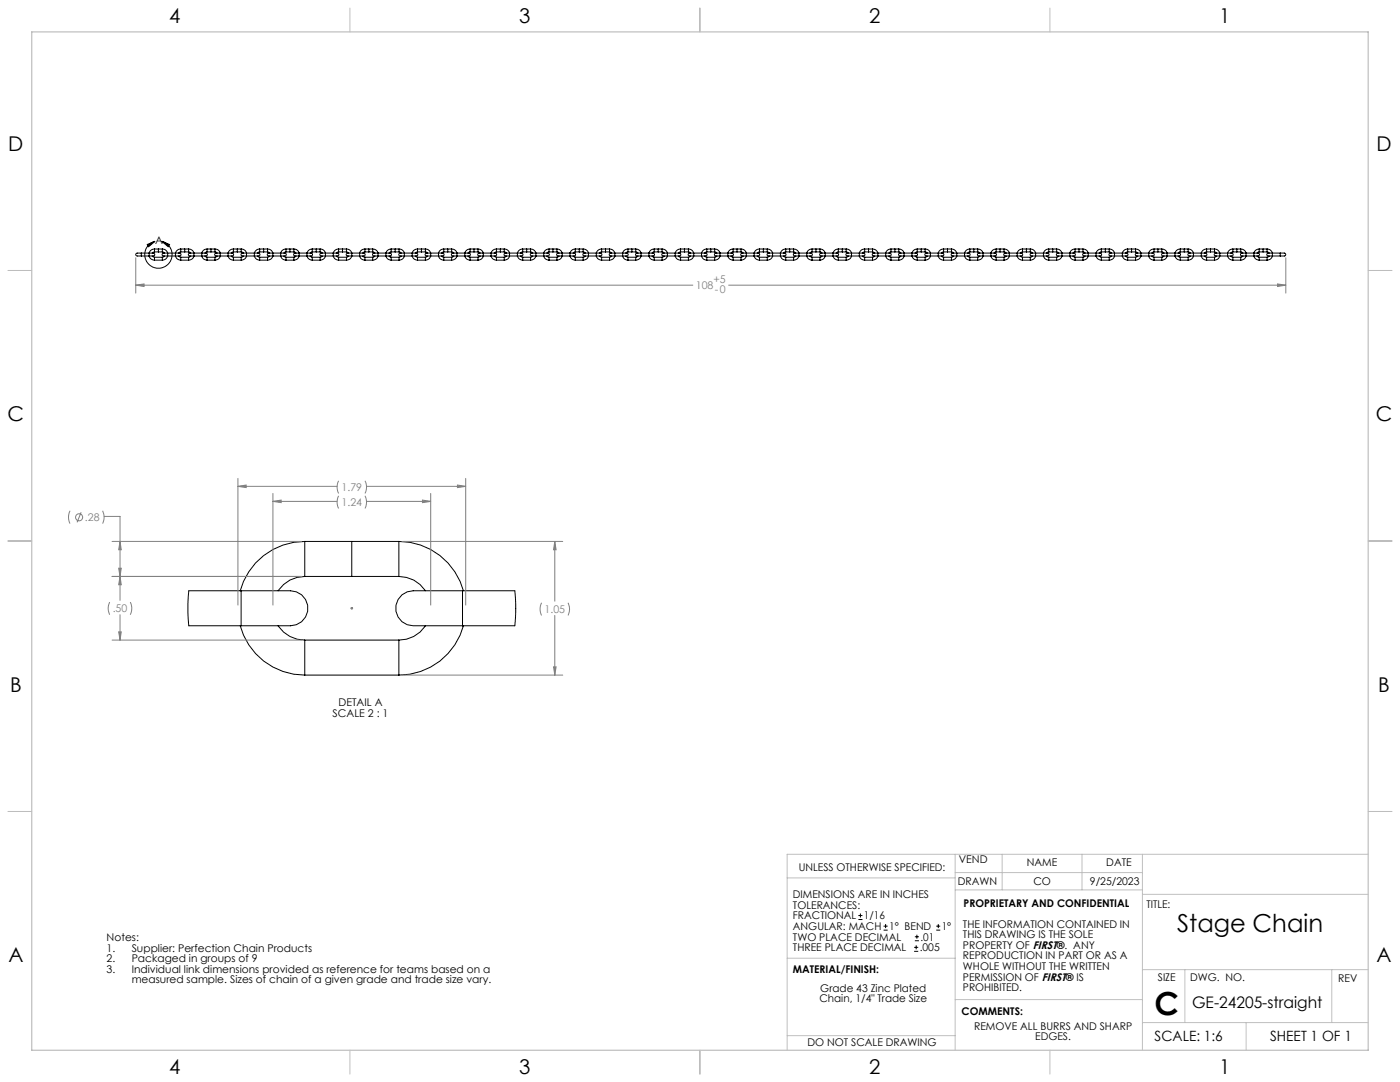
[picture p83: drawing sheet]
<svg xmlns="http://www.w3.org/2000/svg" width="559mm" height="432mm" viewBox="0 0 559 432" stroke-linecap="round" stroke-linejoin="round" font-family="sans-serif">
<defs><g id="words">
<text font-size="12.7" x="460.9" y="405.2">C</text>
<text font-size="9.9" x="469.9" y="372">Stage Chain</text>
<g font-size="8.1">
<text x="67.6" y="9.3">4</text>
<text x="207.3" y="9.3">3</text>
<text x="347" y="9.3">2</text>
<text x="486.7" y="9.3">1</text>
<text x="3.3" y="60.1">D</text>
<text x="549.4" y="60.1">D</text>
<text x="3" y="168">C</text>
<text x="549.1" y="168">C</text>
<text x="4" y="276">B</text>
<text x="550.1" y="276">B</text>
<text x="3.3" y="383.9">A</text>
<text x="549.4" y="383.9">A</text>
<text x="67.6" y="428.4">4</text>
<text x="207.3" y="428.4">3</text>
<text x="347" y="428.4">2</text>
<text x="486.7" y="428.4">1</text>
</g>
<text font-size="6.3" x="475.8" y="402.4">GE-24205-straight</text>
<g font-size="5.6">
<text x="460.9" y="415.2">SCALE: 1:6</text>
<text x="507" y="415.2">SHEET 1 OF 1</text>
</g>
<g font-size="4.2">
<text x="61.9" y="97.4">A</text>
<text x="135.1" y="281.9">DETAIL A</text>
<text x="132.8" y="286.1">SCALE 2 : 1</text>
<text x="318.8" y="347.7">UNLESS OTHERWISE SPECIFIED:</text>
<text x="382.7" y="344.5">VEND</text>
<text x="409.9" y="345.7">NAME</text>
<text x="441.6" y="345.7">DATE</text>
<text x="382.3" y="353.3">DRAWN</text>
<text x="412.5" y="353.3">CO</text>
<text x="435" y="353.3">9/25/2023</text>
<text x="316.5" y="358.5">DIMENSIONS ARE IN INCHES</text>
<text x="316.5" y="362.7">TOLERANCES:</text>
<text x="384.6" y="361.9">PROPRIETARY AND CONFIDENTIAL</text>
<text x="457.6" y="362.3">TITLE:</text>
<text x="316.5" y="371.2">ANGULAR: MACH</text>
<text x="316.5" y="366.9">FRACTIONAL</text>
<text x="344.8" y="366.9">1/16</text>
<text x="354.9" y="371.2">1° BEND</text>
<text x="375.9" y="371.2">1°</text>
<text x="384.4" y="370.2">THE INFORMATION CONTAINED IN</text>
<text x="42.6" y="375.7">Notes:</text>
<text x="316.5" y="375.4">TWO PLACE DECIMAL</text>
<text x="367.4" y="375.4">.01</text>
<text x="384.4" y="374.4">THIS DRAWING IS THE SOLE</text>
<text x="42.6" y="379.8">1.</text>
<text x="52.6" y="379.8">Supplier: Perfection Chain Products</text>
<text x="316.5" y="379.6">THREE PLACE DECIMAL</text>
<text x="367.1" y="379.6">.005</text>
<text x="384.4" y="378.6">PROPERTY OF FIRST®. ANY</text>
<text x="384.4" y="382.9">REPRODUCTION IN PART OR AS A</text>
<text x="42.6" y="384">2.</text>
<text x="42.6" y="388.2">3.</text>
<text x="52.6" y="384">Packaged in groups of 9</text>
<text x="52.6" y="388.2">Individual link dimensions provided as reference for teams based on a</text>
<text x="316.5" y="388.4">MATERIAL/FINISH:</text>
<text x="384.4" y="387.1">WHOLE WITHOUT THE WRITTEN</text>
<text x="52.6" y="392.3">measured sample. Sizes of chain of a given grade and trade size vary.</text>
<text x="327.4" y="395.8">Grade 43 Zinc Plated</text>
<text x="384.4" y="391.3">PERMISSION OF FIRST® IS</text>
<text x="384.4" y="395.6">PROHIBITED.</text>
<text x="462.2" y="391.3">SIZE</text>
<text x="475.1" y="391.3">DWG. NO.</text>
<text x="534.1" y="391.8">REV</text>
<text x="327.1" y="400">Chain, 1/4&quot; Trade Size</text>
<text x="383.8" y="405.1">COMMENTS:</text>
<text x="388.8" y="410.9">REMOVE ALL BURRS AND SHARP</text>
<text x="322.3" y="417.6">DO NOT SCALE DRAWING</text>
<text x="413.2" y="415.2">EDGES.</text>
</g>
<g font-size="4.2" fill="#808080">
<text x="284.8" y="112.9">+5</text>
<text x="277.7" y="115.2">108</text>
<text x="285.4" y="117">-0</text>
<text x="136.3" y="196">1.79</text>
<text x="136.3" y="202">1.24</text>
<text x="33.9" y="208">.28</text>
<text x="45" y="244.4">.50</text>
<text x="217.4" y="244.7">1.05</text>
</g>
</g></defs>
<g fill="none" stroke="#c0c0c0" stroke-width=".4">
<path d="M139.7 3.2v9.5M279.4 3.2v9.5M419.1 3.2v9.5M3.1 107.9h9.6M546.1 107.9h9.5M3.1 215.9h9.6M546.1 215.9h9.5M3.1 323.8h9.6M546.1 323.8h9.5M314.2 350.3h67M381.2 340.9v78.2M381.2 355.1h74.8"/>
<path d="M381.2 348.2h74.8M400 340.9v14.2M431.9 340.9v14.2M456 340.9v78.2M456 356.9h90.1M546.1 340.9h-231.9v78.2M314.2 382.4h67.2M381.2 398.9h74.8M456 387h90.1M472.9 387v21.1M531.6 387v21.1M139.7 419.1v9.6"/>
<path d="M279.4 419.1v9.6M314.2 413.3h67M419.1 419.1v9.6M456 408.1h90.1M497.4 408.1v11"/>
</g>
<path d="M12.7 12.7h533.4v406.4h-533.4z" fill="none" stroke="#c0c0c0" stroke-width=".5"/>
<g fill="none" stroke="#000" stroke-width=".4">
<path d="M58.8 97.6l3.1-1.3-2.6 2.2zM61.7 99.4a2.2 2.2 0 0 0-2.2 1.6M61.7 99.4v1.1M61.7 99.4h3.1M61.9 96.3a5.4 5.4 0 0 0-3.2 8.4 5.4 5.4 0 0 0 9 0 5.4 5.4 0 0 0-3.1-8.4M63.2 99.4v1.1M64.6 96.3l3.1 1.3-.6 .9zM64.8 99.4a2.19 2.19 0 0 1 2.1 1.6M64.8 99.4v1.1M72.1 99.4a2.19 2.19 0 0 0-2.1 1.6M72.1 99.4v1.1M72.1 99.4h3.2"/>
<path d="M73.7 99.4v1.1M75.3 99.4a2.2 2.2 0 0 1 2.1 1.6M75.3 99.4v1.1M82.7 99.4a2.2 2.2 0 0 0-2.2 1.6M82.7 99.4v1.1M82.7 99.4h3.1M84.2 99.4v1.1M85.8 99.4a2.19 2.19 0 0 1 2.1 1.6M85.8 99.4v1.1M93.2 99.4a2.19 2.19 0 0 0-2.2 1.6M93.2 99.4v1.1M93.2 99.4h3.1"/>
<path d="M94.7 99.4v1.1M96.3 99.4a2.2 2.2 0 0 1 2.1 1.6M96.3 99.4v1.1M103.6 99.4a2.28 2.28 0 0 0-2.1 1.6M103.6 99.4v1.1M103.6 99.4h3.2M105.2 99.4v1.1M106.8 99.4a2.19 2.19 0 0 1 2.1 1.6M106.8 99.4v1.1M114.2 99.4a2.19 2.19 0 0 0-2.2 1.6M114.2 99.4v1.1M114.2 99.4h3.1"/>
<path d="M115.7 99.4v1.1M117.3 99.4a2.19 2.19 0 0 1 2.1 1.6M117.3 99.4v1.1M124.6 99.4a2.19 2.19 0 0 0-2.1 1.6M124.6 99.4v1.1M124.6 99.4h3.2M126.2 99.4v1.1M127.8 99.4a2.19 2.19 0 0 1 2.1 1.6M127.8 99.4v1.1M135.1 99.4a2.19 2.19 0 0 0-2.1 1.6M135.1 99.4v1.1M135.1 99.4h3.2"/>
<path d="M136.7 99.4v1.1M138.3 99.4a2.19 2.19 0 0 1 2.1 1.6M138.3 99.4v1.1M145.7 99.4a2.2 2.2 0 0 0-2.2 1.6M145.7 99.4v1.1M145.7 99.4h3.1M147.2 99.4v1.1M148.8 99.4a2.19 2.19 0 0 1 2.1 1.6M148.8 99.4v1.1M156.1 99.4a2.28 2.28 0 0 0-2.1 1.6M156.1 99.4v1.1M156.1 99.4h3.2"/>
<path d="M157.7 99.4v1.1M159.3 99.4a2.2 2.2 0 0 1 2.1 1.6M159.3 99.4v1.1M166.7 99.4a2.2 2.2 0 0 0-2.2 1.6M166.7 99.4v1.1M166.7 99.4h3.1M168.2 99.4v1.1M169.8 99.4a2.19 2.19 0 0 1 2.1 1.6M169.8 99.4v1.1M177.1 99.4a2.19 2.19 0 0 0-2.1 1.6M177.1 99.4v1.1M177.1 99.4h3.2"/>
<path d="M178.7 99.4v1.1M180.3 99.4a2.2 2.2 0 0 1 2.1 1.6M180.3 99.4v1.1M187.6 99.4a2.2 2.2 0 0 0-2.1 1.6M187.6 99.4v1.1M187.6 99.4h3.2M189.2 99.4v1.1M190.8 99.4a2.2 2.2 0 0 1 2.1 1.6M190.8 99.4v1.1M198.2 99.4a2.2 2.2 0 0 0-2.2 1.6M198.2 99.4v1.1M198.2 99.4h3.1"/>
<path d="M199.7 99.4v1.1M201.3 99.4a2.2 2.2 0 0 1 2.1 1.6M201.3 99.4v1.1M208.6 99.4a2.28 2.28 0 0 0-2.1 1.6M208.6 99.4v1.1M208.6 99.4h3.2M210.2 99.4v1.1M211.8 99.4a2.2 2.2 0 0 1 2.1 1.6M211.8 99.4v1.1M219.1 99.4a2.2 2.2 0 0 0-2.1 1.6M219.1 99.4v1.1M219.1 99.4h3.2"/>
<path d="M220.7 99.4v1.1M222.3 99.4a2.19 2.19 0 0 1 2.1 1.6M222.3 99.4v1.1M229.6 99.4a2.19 2.19 0 0 0-2.1 1.6M229.6 99.4v1.1M229.6 99.4h3.2M231.2 99.4v1.1M232.8 99.4a2.2 2.2 0 0 1 2.1 1.6M232.8 99.4v1.1M240.1 99.4a2.2 2.2 0 0 0-2.1 1.6M240.1 99.4v1.1M240.1 99.4h3.2"/>
<path d="M241.7 99.4v1.1M243.3 99.4a2.19 2.19 0 0 1 2.1 1.6M243.3 99.4v1.1M250.6 99.4a2.2 2.2 0 0 0-2.1 1.6M250.6 99.4v1.1M250.6 99.4h3.2M252.2 99.4v1.1M253.8 99.4a2.2 2.2 0 0 1 2.1 1.6M253.8 99.4v1.1M261.1 99.4a2.28 2.28 0 0 0-2.1 1.6M261.1 99.4v1.1M261.1 99.4h3.2"/>
<path d="M262.7 99.4v1.1M264.3 99.4a2.19 2.19 0 0 1 2.1 1.6M264.3 99.4v1.1M271.6 99.4a2.2 2.2 0 0 0-2.1 1.6M271.6 99.4v1.1M271.6 99.4h3.2M273.2 99.4v1.1M274.8 99.4a2.19 2.19 0 0 1 2.1 1.6M274.8 99.4v1.1M282.1 99.4a2.19 2.19 0 0 0-2.1 1.6M282.1 99.4v1.1M282.1 99.4h3.2"/>
<path d="M283.7 99.4v1.1M285.3 99.4a2.19 2.19 0 0 1 2.1 1.6M285.3 99.4v1.1M292.6 99.4a2.2 2.2 0 0 0-2.1 1.6M292.6 99.4v1.1M292.6 99.4h3.2M294.2 99.4v1.1M295.8 99.4a2.2 2.2 0 0 1 2.1 1.6M295.8 99.4v1.1M303.1 99.4a2.2 2.2 0 0 0-2.1 1.6M303.1 99.4v1.1M303.1 99.4h3.1"/>
<path d="M304.7 99.4v1.1M306.2 99.4a2.19 2.19 0 0 1 2.2 1.6M306.2 99.4v1.1M313.6 99.4a2.28 2.28 0 0 0-2.1 1.6M313.6 99.4v1.1M313.6 99.4h3.2M315.2 99.4v1.1M316.8 99.4a2.2 2.2 0 0 1 2.1 1.6M316.8 99.4v1.1M324.1 99.4a2.2 2.2 0 0 0-2.1 1.6M324.1 99.4v1.1M324.1 99.4h3.2"/>
<path d="M325.7 99.4v1.1M327.3 99.4a2.19 2.19 0 0 1 2.1 1.6M327.3 99.4v1.1M334.6 99.4a2.19 2.19 0 0 0-2.1 1.6M334.6 99.4v1.1M334.6 99.4h3.1M336.2 99.4v1.1M337.7 99.4a2.2 2.2 0 0 1 2.2 1.6M337.7 99.4v1.1M345.1 99.4a2.2 2.2 0 0 0-2.1 1.6M345.1 99.4v1.1M345.1 99.4h3.2"/>
<path d="M346.7 99.4v1.1M348.3 99.4a2.2 2.2 0 0 1 2.1 1.6M348.3 99.4v1.1M355.6 99.4a2.2 2.2 0 0 0-2.1 1.6M355.6 99.4v1.1M355.6 99.4h3.1M357.2 99.4v1.1M358.7 99.4a2.2 2.2 0 0 1 2.2 1.6M358.7 99.4v1.1M366.1 99.4a2.28 2.28 0 0 0-2.1 1.6M366.1 99.4v1.1M366.1 99.4h3.2"/>
<path d="M367.7 99.4v1.1M369.3 99.4a2.2 2.2 0 0 1 2.1 1.6M369.3 99.4v1.1M376.6 99.4a2.2 2.2 0 0 0-2.1 1.6M376.6 99.4v1.1M376.6 99.4h3.2M378.2 99.4v1.1M379.8 99.4a2.19 2.19 0 0 1 2.1 1.6M379.8 99.4v1.1M387.1 99.4a2.19 2.19 0 0 0-2.1 1.6M387.1 99.4v1.1M387.1 99.4h3.1"/>
<path d="M388.7 99.4v1.1M390.2 99.4a2.2 2.2 0 0 1 2.2 1.6M390.2 99.4v1.1M397.6 99.4a2.2 2.2 0 0 0-2.1 1.6M397.6 99.4v1.1M397.6 99.4h3.2M399.2 99.4v1.1M400.8 99.4a2.2 2.2 0 0 1 2.1 1.6M400.8 99.4v1.1M408.1 99.4a2.2 2.2 0 0 0-2.1 1.6M408.1 99.4v1.1M408.1 99.4h3.1"/>
<path d="M409.7 99.4v1.1M411.2 99.4a2.2 2.2 0 0 1 2.2 1.6M411.2 99.4v1.1M418.6 99.4a2.28 2.28 0 0 0-2.1 1.6M418.6 99.4v1.1M418.6 99.4h3.1M420.2 99.4v1.1M421.7 99.4a2.2 2.2 0 0 1 2.2 1.6M421.7 99.4v1.1M429.1 99.4a2.2 2.2 0 0 0-2.1 1.6M429.1 99.4v1.1M429.1 99.4h3.2"/>
<path d="M430.7 99.4v1.1M432.3 99.4a2.19 2.19 0 0 1 2.1 1.6M432.3 99.4v1.1M439.6 99.4a2.19 2.19 0 0 0-2.1 1.6M439.6 99.4v1.1M439.6 99.4h3.1M441.2 99.4v1.1M442.7 99.4a2.2 2.2 0 0 1 2.2 1.6M442.7 99.4v1.1M450.1 99.4a2.2 2.2 0 0 0-2.1 1.6M450.1 99.4v1.1M450.1 99.4h3.1"/>
<path d="M451.7 99.4v1.1M453.2 99.4a2.2 2.2 0 0 1 2.2 1.6M453.2 99.4v1.1M460.6 99.4a2.2 2.2 0 0 0-2.1 1.6M460.6 99.4v1.1M460.6 99.4h3.1M462.2 99.4v1.1M463.7 99.4a2.2 2.2 0 0 1 2.2 1.6M463.7 99.4v1.1M471.1 99.4a2.28 2.28 0 0 0-2.2 1.6M471.1 99.4v1.1M471.1 99.4h3.1"/>
<path d="M472.7 99.4v1.1M474.2 99.4a2.2 2.2 0 0 1 2.2 1.6M474.2 99.4v1.1M481.6 99.4a2.2 2.2 0 0 0-2.1 1.6M481.6 99.4v1.1M481.6 99.4h3.2M483.2 99.4v1.1M484.8 99.4a2.19 2.19 0 0 1 2.1 1.6M484.8 99.4v1.1M492.1 99.4a2.19 2.19 0 0 0-2.1 1.6M492.1 99.4v1.1M492.1 99.4h3.1"/>
<path d="M493.7 99.4v1.1M495.2 99.4a2.2 2.2 0 0 1 2.2 1.6M495.2 99.4v1.1M502.6 99.4a2.2 2.2 0 0 0-2.1 1.6M502.6 99.4v1.1M502.6 99.4h3.1M504.2 99.4v1.1M505.7 99.4a2.2 2.2 0 0 1 2.2 1.6M505.7 99.4v1.1M56.4 101h-1.2a.69 .69 0 0 0-1 .6 .69 .69 0 0 0 1 .6h1.2M56.4 101v1.2M56.4 101h3.1"/>
<path d="M56.4 102.2h3.1M59.5 102.2a2.17 2.17 0 0 0 2.2 1.6M59.5 101h1.2a.69 .69 0 0 1 1.1 .6 .69 .69 0 0 1-1.1 .6h-1.2M59.5 101v1.2M60.8 102.2l.9 .5M61.7 100.5l-.9 .5M61.7 102.7v1.1M61.7 100.5h3.1M61.7 103.8h3.1M61.7 102.7h3.1M64.8 100.5l.9 .5M64.8 102.7v1.1"/>
<path d="M65.7 102.2l-.9 .5M66.9 101h-1.1a.69 .69 0 0 0-1.1 .6 .69 .69 0 0 0 1.1 .6h1.1M66.9 102.2a2.17 2.17 0 0 1-2.1 1.6M66.9 101v1.2M66.9 101h3.1M66.9 102.2h3.1M70 101h1.2a.69 .69 0 0 1 1.1 .6 .69 .69 0 0 1-1.1 .6h-1.2M70 102.2a2.17 2.17 0 0 0 2.1 1.6M70 101v1.2M71.3 102.2l.8 .5M72.1 100.5l-.8 .5M72.1 102.7v1.1"/>
<path d="M72.1 100.5h3.2M72.1 103.8h3.2M72.1 102.7h3.2M75.3 100.5l.9 .5M75.3 102.7v1.1M76.2 102.2l-.9 .5M77.4 101h-1.2a.69 .69 0 0 0-1 .6 .69 .69 0 0 0 1 .6h1.2M77.4 101v1.2M77.4 101h3.1M77.4 102.2h3.1M77.4 102.2a2.17 2.17 0 0 1-2.1 1.6M80.5 102.2a2.17 2.17 0 0 0 2.2 1.6"/>
<path d="M80.5 101h1.2a.69 .69 0 0 1 1.1 .6 .69 .69 0 0 1-1.1 .6h-1.2M80.5 101v1.2M81.8 102.2l.9 .5M82.7 100.5l-.9 .5M82.7 102.7v1.1M82.7 100.5h3.1M82.7 103.8h3.1M82.7 102.7h3.1M85.8 100.5l.9 .5M85.8 102.7v1.1M86.7 102.2l-.9 .5M87.9 101h-1.2a.69 .69 0 0 0-1 .6 .69 .69 0 0 0 1 .6h1.2"/>
<path d="M87.9 101v1.2M87.9 101h3.2M87.9 102.2h3.2M87.9 102.2a2.17 2.17 0 0 1-2.1 1.6M91 102.2a2.17 2.17 0 0 0 2.2 1.6M91.1 101h1.1a.68 .68 0 0 1 1 .6 .68 .68 0 0 1-1 .6h-1.1M91.1 101v1.2M92.3 102.2l.9 .5M93.2 100.5l-.9 .5M93.2 102.7v1.1M93.2 100.5h3.1M93.2 103.8h3.1"/>
<path d="M93.2 102.7h3.1M96.3 100.5l.9 .5M96.3 102.7v1.1M97.2 102.2l-.9 .5M98.4 101h-1.1a.69 .69 0 0 0-1.1 .6 .69 .69 0 0 0 1.1 .6h1.1M98.4 101v1.2M98.4 101h3.1M98.4 102.2h3.1M98.4 102.2a2.17 2.17 0 0 1-2.1 1.6M101.5 102.2a2.26 2.26 0 0 0 2.1 1.6M101.5 101h1.2a.69 .69 0 0 1 1.1 .6 .69 .69 0 0 1-1.1 .6h-1.2M101.5 101v1.2"/>
<path d="M102.8 102.2l.8 .5M103.6 100.5l-.8 .5M103.6 102.7v1.1M103.6 100.5h3.2M103.6 103.8h3.2M103.6 102.7h3.2M106.8 100.5l.9 .5M106.8 102.7v1.1M107.7 102.2l-.9 .5M108.9 101h-1.2a.69 .69 0 0 0-1 .6 .69 .69 0 0 0 1 .6h1.2M108.9 101v1.2M108.9 101h3.1"/>
<path d="M108.9 102.2h3.1M108.9 102.2a2.17 2.17 0 0 1-2.1 1.6M112 102.2a2.17 2.17 0 0 0 2.2 1.6M112 101h1.2a.69 .69 0 0 1 1.1 .6 .69 .69 0 0 1-1.1 .6h-1.2M112 101v1.2M113.3 102.2l.9 .5M114.2 100.5l-.9 .5M114.2 102.7v1.1M114.2 100.5h3.1M114.2 103.8h3.1M114.2 102.7h3.1M117.3 100.5l.9 .5"/>
<path d="M117.3 102.7v1.1M118.2 102.2l-.9 .5M119.4 101h-1.1a.69 .69 0 0 0-1.1 .6 .69 .69 0 0 0 1.1 .6h1.1M119.4 102.2a2.17 2.17 0 0 1-2.1 1.6M119.4 101v1.2M119.4 101h3.1M119.4 102.2h3.1M122.5 101h1.2a.69 .69 0 0 1 1 .6 .69 .69 0 0 1-1 .6h-1.2M122.5 102.2a2.17 2.17 0 0 0 2.1 1.6M122.5 101v1.2M123.8 102.2l.8 .5M124.6 100.5l-.8 .5"/>
<path d="M124.6 102.7v1.1M124.6 100.5h3.2M124.6 103.8h3.2M124.6 102.7h3.2M127.8 100.5l.9 .5M127.8 102.7v1.1M128.7 102.2l-.9 .5M129.9 101h-1.2a.69 .69 0 0 0-1 .6 .69 .69 0 0 0 1 .6h1.2M129.9 101v1.2M129.9 101h3.1M129.9 102.2h3.1M129.9 102.2a2.17 2.17 0 0 1-2.1 1.6"/>
<path d="M133 102.2a2.17 2.17 0 0 0 2.1 1.6M133 101h1.2a.69 .69 0 0 1 1.1 .6 .69 .69 0 0 1-1.1 .6h-1.2M133 101v1.2M134.3 102.2l.8 .5M135.1 100.5l-.8 .5M135.1 102.7v1.1M135.1 100.5h3.2M135.1 103.8h3.2M135.1 102.7h3.2M138.3 100.5l.9 .5M138.3 102.7v1.1M139.2 102.2l-.9 .5"/>
<path d="M140.4 101h-1.2a.69 .69 0 0 0-1 .6 .69 .69 0 0 0 1 .6h1.2M140.4 101v1.2M140.4 101h3.1M140.4 102.2h3.1M140.4 102.2a2.17 2.17 0 0 1-2.1 1.6M143.5 102.2a2.17 2.17 0 0 0 2.2 1.6M143.5 101h1.2a.68 .68 0 0 1 1 .6 .68 .68 0 0 1-1 .6h-1.2M143.5 101v1.2M144.8 102.2l.9 .5M145.7 100.5l-.9 .5M145.7 102.7v1.1M145.7 100.5h3.1"/>
<path d="M145.7 103.8h3.1M145.7 102.7h3.1M148.8 100.5l.9 .5M148.8 102.7v1.1M149.7 102.2l-.9 .5M150.9 101h-1.1a.69 .69 0 0 0-1.1 .6 .69 .69 0 0 0 1.1 .6h1.1M150.9 101v1.2M150.9 101h3.1M150.9 102.2h3.1M150.9 102.2a2.17 2.17 0 0 1-2.1 1.6M154 102.2a2.26 2.26 0 0 0 2.1 1.6M154 101h1.2a.69 .69 0 0 1 1.1 .6 .69 .69 0 0 1-1.1 .6h-1.2"/>
<path d="M154 101v1.2M155.3 102.2l.8 .5M156.1 100.5l-.8 .5M156.1 102.7v1.1M156.1 100.5h3.2M156.1 103.8h3.2M156.1 102.7h3.2M159.3 100.5l.9 .5M159.3 102.7v1.1M160.2 102.2l-.9 .5M161.4 101h-1.2a.69 .69 0 0 0-1 .6 .69 .69 0 0 0 1 .6h1.2M161.4 101v1.2"/>
<path d="M161.4 101h3.1M161.4 102.2h3.1M161.4 102.2a2.17 2.17 0 0 1-2.1 1.6M164.5 102.2a2.17 2.17 0 0 0 2.2 1.6M164.5 101h1.2a.69 .69 0 0 1 1.1 .6 .69 .69 0 0 1-1.1 .6h-1.2M164.5 101v1.2M165.8 102.2l.9 .5M166.7 100.5l-.9 .5M166.7 102.7v1.1M166.7 100.5h3.1M166.7 103.8h3.1M166.7 102.7h3.1"/>
<path d="M169.8 100.5l.9 .5M169.8 102.7v1.1M170.7 102.2l-.9 .5M171.9 101h-1.2a.69 .69 0 0 0-1 .6 .69 .69 0 0 0 1 .6h1.2M171.9 102.2a2.17 2.17 0 0 1-2.1 1.6M171.9 101v1.2M171.9 101h3.1M171.9 102.2h3.1M175 101h1.2a.69 .69 0 0 1 1 .6 .69 .69 0 0 1-1 .6h-1.2M175 102.2a2.17 2.17 0 0 0 2.1 1.6M175 101v1.2M176.2 102.2l.9 .5"/>
<path d="M177.1 100.5l-.9 .5M177.1 102.7v1.1M177.1 100.5h3.2M177.1 103.8h3.2M177.1 102.7h3.2M180.3 100.5l.9 .5M180.3 102.7v1.1M181.2 102.2l-.9 .5M182.4 101h-1.2a.69 .69 0 0 0-1 .6 .69 .69 0 0 0 1 .6h1.2M182.4 101v1.2M182.4 101h3.1M182.4 102.2h3.1"/>
<path d="M182.4 102.2a2.17 2.17 0 0 1-2.1 1.6M185.5 102.2a2.17 2.17 0 0 0 2.1 1.6M185.5 101h1.2a.69 .69 0 0 1 1.1 .6 .69 .69 0 0 1-1.1 .6h-1.2M185.5 101v1.2M186.8 102.2l.8 .5M187.6 100.5l-.8 .5M187.6 102.7v1.1M187.6 100.5h3.2M187.6 103.8h3.2M187.6 102.7h3.2M190.8 100.5l.9 .5M190.8 102.7v1.1"/>
<path d="M191.7 102.2l-.9 .5M192.9 101h-1.2a.69 .69 0 0 0-1 .6 .69 .69 0 0 0 1 .6h1.2M192.9 101v1.2M192.9 101h3.1M192.9 102.2h3.1M192.9 102.2a2.17 2.17 0 0 1-2.1 1.6M196 102.2a2.17 2.17 0 0 0 2.2 1.6M196 101h1.2a.68 .68 0 0 1 1 .6 .68 .68 0 0 1-1 .6h-1.2M196 101v1.2M197.3 102.2l.9 .5M198.2 100.5l-.9 .5M198.2 102.7v1.1"/>
<path d="M198.2 100.5h3.1M198.2 103.8h3.1M198.2 102.7h3.1M201.3 100.5l.9 .5M201.3 102.7v1.1M202.2 102.2l-.9 .5M203.4 101h-1.2a.69 .69 0 0 0-1 .6 .69 .69 0 0 0 1 .6h1.2M203.4 101v1.2M203.4 101h3.1M203.4 102.2h3.1M203.4 102.2a2.17 2.17 0 0 1-2.1 1.6M206.5 102.2a2.26 2.26 0 0 0 2.1 1.6"/>
<path d="M206.5 101h1.2a.69 .69 0 0 1 1 .6 .69 .69 0 0 1-1 .6h-1.2M206.5 101v1.2M207.8 102.2l.8 .5M208.6 100.5l-.8 .5M208.6 102.7v1.1M208.6 100.5h3.2M208.6 103.8h3.2M208.6 102.7h3.2M211.8 100.5l.9 .5M211.8 102.7v1.1M212.7 102.2l-.9 .5M213.9 101h-1.2a.69 .69 0 0 0-1 .6 .69 .69 0 0 0 1 .6h1.2"/>
<path d="M213.9 101v1.2M213.9 101h3.1M213.9 102.2h3.1M213.9 102.2a2.17 2.17 0 0 1-2.1 1.6M217 102.2a2.17 2.17 0 0 0 2.1 1.6M217 101h1.2a.69 .69 0 0 1 1.1 .6 .69 .69 0 0 1-1.1 .6h-1.2M217 101v1.2M218.3 102.2l.8 .5M219.1 100.5l-.8 .5M219.1 102.7v1.1M219.1 100.5h3.2M219.1 103.8h3.2"/>
<path d="M219.1 102.7h3.2M222.3 100.5l.9 .5M222.3 102.7v1.1M223.2 102.2l-.9 .5M224.4 101h-1.2a.69 .69 0 0 0-1 .6 .69 .69 0 0 0 1 .6h1.2M224.4 102.2a2.17 2.17 0 0 1-2.1 1.6M224.4 101v1.2M224.4 101h3.1M224.4 102.2h3.1M227.5 101h1.2a.69 .69 0 0 1 1 .6 .69 .69 0 0 1-1 .6h-1.2M227.5 102.2a2.17 2.17 0 0 0 2.1 1.6M227.5 101v1.2"/>
<path d="M228.7 102.2l.9 .5M229.6 100.5l-.9 .5M229.6 102.7v1.1M229.6 100.5h3.2M229.6 103.8h3.2M229.6 102.7h3.2M232.8 100.5l.8 .5M232.8 102.7v1.1M233.6 102.2l-.8 .5M234.9 101h-1.2a.69 .69 0 0 0-1 .6 .69 .69 0 0 0 1 .6h1.2M234.9 101v1.2M234.9 101h3.1"/>
<path d="M234.9 102.2h3.1M234.9 102.2a2.17 2.17 0 0 1-2.1 1.6M238 102.2a2.17 2.17 0 0 0 2.1 1.6M238 101h1.2a.69 .69 0 0 1 1 .6 .69 .69 0 0 1-1 .6h-1.2M238 101v1.2M239.3 102.2l.8 .5M240.1 100.5l-.8 .5M240.1 102.7v1.1M240.1 100.5h3.2M240.1 103.8h3.2M240.1 102.7h3.2M243.3 100.5l.9 .5"/>
<path d="M243.3 102.7v1.1M244.2 102.2l-.9 .5M245.4 101h-1.2a.69 .69 0 0 0-1 .6 .69 .69 0 0 0 1 .6h1.2M245.4 101v1.2M245.4 101h3.1M245.4 102.2h3.1M245.4 102.2a2.17 2.17 0 0 1-2.1 1.6M248.5 102.2a2.17 2.17 0 0 0 2.1 1.6M248.5 101h1.2a.68 .68 0 0 1 1 .6 .68 .68 0 0 1-1 .6h-1.2M248.5 101v1.2M249.8 102.2l.8 .5M250.6 100.5l-.8 .5"/>
<path d="M250.6 102.7v1.1M250.6 100.5h3.2M250.6 103.8h3.2M250.6 102.7h3.2M253.8 100.5l.9 .5M253.8 102.7v1.1M254.7 102.2l-.9 .5M255.9 101h-1.2a.69 .69 0 0 0-1 .6 .69 .69 0 0 0 1 .6h1.2M255.9 101v1.2M255.9 101h3.1M255.9 102.2h3.1M255.9 102.2a2.17 2.17 0 0 1-2.1 1.6"/>
<path d="M259 102.2a2.26 2.26 0 0 0 2.1 1.6M259 101h1.2a.69 .69 0 0 1 1 .6 .69 .69 0 0 1-1 .6h-1.2M259 101v1.2M260.2 102.2l.9 .5M261.1 100.5l-.9 .5M261.1 102.7v1.1M261.1 100.5h3.2M261.1 103.8h3.2M261.1 102.7h3.2M264.3 100.5l.8 .5M264.3 102.7v1.1M265.1 102.2l-.8 .5"/>
<path d="M266.4 101h-1.2a.69 .69 0 0 0-1 .6 .69 .69 0 0 0 1 .6h1.2M266.4 101v1.2M266.4 101h3.1M266.4 102.2h3.1M266.4 102.2a2.17 2.17 0 0 1-2.1 1.6M269.5 102.2a2.17 2.17 0 0 0 2.1 1.6M269.5 101h1.2a.69 .69 0 0 1 1.1 .6 .69 .69 0 0 1-1.1 .6h-1.2M269.5 101v1.2M270.8 102.2l.8 .5M271.6 100.5l-.8 .5M271.6 102.7v1.1M271.6 100.5h3.2"/>
<path d="M271.6 103.8h3.2M271.6 102.7h3.2M274.8 100.5l.9 .5M274.8 102.7v1.1M275.7 102.2l-.9 .5M276.9 101h-1.2a.69 .69 0 0 0-1 .6 .69 .69 0 0 0 1 .6h1.2M276.9 102.2a2.17 2.17 0 0 1-2.1 1.6M276.9 101v1.2M276.9 101h3.1M276.9 102.2h3.1M280 101h1.2a.69 .69 0 0 1 1 .6 .69 .69 0 0 1-1 .6h-1.2M280 102.2a2.17 2.17 0 0 0 2.1 1.6"/>
<path d="M280 101v1.2M281.2 102.2l.9 .5M282.1 100.5l-.9 .5M282.1 102.7v1.1M282.1 100.5h3.2M282.1 103.8h3.2M282.1 102.7h3.2M285.3 100.5l.8 .5M285.3 102.7v1.1M286.1 102.2l-.8 .5M287.4 101h-1.2a.69 .69 0 0 0-1.1 .6 .69 .69 0 0 0 1.1 .6h1.2M287.4 101v1.2"/>
<path d="M287.4 101h3.1M287.4 102.2h3.1M287.4 102.2a2.17 2.17 0 0 1-2.1 1.6M290.5 102.2a2.17 2.17 0 0 0 2.1 1.6M290.5 101h1.2a.69 .69 0 0 1 1 .6 .69 .69 0 0 1-1 .6h-1.2M290.5 101v1.2M291.7 102.2l.9 .5M292.6 100.5l-.9 .5M292.6 102.7v1.1M292.6 100.5h3.2M292.6 103.8h3.2M292.6 102.7h3.2"/>
<path d="M295.8 100.5l.9 .5M295.8 102.7v1.1M296.7 102.2l-.9 .5M297.9 101h-1.2a.69 .69 0 0 0-1 .6 .69 .69 0 0 0 1 .6h1.2M297.9 101v1.2M297.9 101h3.1M297.9 102.2h3.1M297.9 102.2a2.17 2.17 0 0 1-2.1 1.6M301 102.2a2.17 2.17 0 0 0 2.1 1.6M301 101h1.2a.68 .68 0 0 1 1 .6 .68 .68 0 0 1-1 .6h-1.2M301 101v1.2M302.3 102.2l.8 .5"/>
<path d="M303.1 100.5l-.8 .5M303.1 102.7v1.1M303.1 100.5h3.1M303.1 103.8h3.1M303.1 102.7h3.1M306.2 100.5l1 .5M306.2 102.7v1.1M307.2 102.2l-1 .5M308.4 101h-1.2a.69 .69 0 0 0-1 .6 .69 .69 0 0 0 1 .6h1.2M308.4 101v1.2M308.4 101h3.1M308.4 102.2h3.1"/>
<path d="M308.4 102.2a2.17 2.17 0 0 1-2.2 1.6M311.5 102.2a2.26 2.26 0 0 0 2.1 1.6M311.5 101h1.2a.69 .69 0 0 1 1 .6 .69 .69 0 0 1-1 .6h-1.2M311.5 101v1.2M312.7 102.2l.9 .5M313.6 100.5l-.9 .5M313.6 102.7v1.1M313.6 100.5h3.2M313.6 103.8h3.2M313.6 102.7h3.2M316.8 100.5l.8 .5M316.8 102.7v1.1"/>
<path d="M317.6 102.2l-.8 .5M318.9 101h-1.2a.69 .69 0 0 0-1.1 .6 .69 .69 0 0 0 1.1 .6h1.2M318.9 101v1.2M318.9 101h3.1M318.9 102.2h3.1M318.9 102.2a2.17 2.17 0 0 1-2.1 1.6M322 102.2a2.17 2.17 0 0 0 2.1 1.6M322 101h1.2a.69 .69 0 0 1 1 .6 .69 .69 0 0 1-1 .6h-1.2M322 101v1.2M323.3 102.2l.8 .5M324.1 100.5l-.8 .5M324.1 102.7v1.1"/>
<path d="M324.1 100.5h3.2M324.1 103.8h3.2M324.1 102.7h3.2M327.3 100.5l.9 .5M327.3 102.7v1.1M328.2 102.2l-.9 .5M329.4 101h-1.2a.69 .69 0 0 0-1 .6 .69 .69 0 0 0 1 .6h1.2M329.4 102.2a2.17 2.17 0 0 1-2.1 1.6M329.4 101v1.2M329.4 101h3.1M329.4 102.2h3.1M332.5 101h1.2a.69 .69 0 0 1 1 .6 .69 .69 0 0 1-1 .6h-1.2"/>
<path d="M332.5 102.2a2.17 2.17 0 0 0 2.1 1.6M332.5 101v1.2M333.7 102.2l.9 .5M334.6 100.5l-.9 .5M334.6 102.7v1.1M334.6 100.5h3.1M334.6 103.8h3.1M334.6 102.7h3.1M337.7 100.5l.9 .5M337.7 102.7v1.1M338.6 102.2l-.9 .5M339.9 101h-1.2a.69 .69 0 0 0-1.1 .6 .69 .69 0 0 0 1.1 .6h1.2"/>
<path d="M339.9 101v1.2M339.9 101h3.1M339.9 102.2h3.1M339.9 102.2a2.17 2.17 0 0 1-2.2 1.6M343 102.2a2.17 2.17 0 0 0 2.1 1.6M343 101h1.2a.69 .69 0 0 1 1 .6 .69 .69 0 0 1-1 .6h-1.2M343 101v1.2M344.2 102.2l.9 .5M345.1 100.5l-.9 .5M345.1 102.7v1.1M345.1 100.5h3.2M345.1 103.8h3.2"/>
<path d="M345.1 102.7h3.2M348.3 100.5l.8 .5M348.3 102.7v1.1M349.1 102.2l-.8 .5M350.4 101h-1.2a.69 .69 0 0 0-1 .6 .69 .69 0 0 0 1 .6h1.2M350.4 101v1.2M350.4 101h3.1M350.4 102.2h3.1M350.4 102.2a2.17 2.17 0 0 1-2.1 1.6M353.5 102.2a2.17 2.17 0 0 0 2.1 1.6M353.5 101h1.2a.68 .68 0 0 1 1 .6 .68 .68 0 0 1-1 .6h-1.2M353.5 101v1.2"/>
<path d="M354.8 102.2l.8 .5M355.6 100.5l-.8 .5M355.6 102.7v1.1M355.6 100.5h3.1M355.6 103.8h3.1M355.6 102.7h3.1M358.7 100.5l1 .5M358.7 102.7v1.1M359.7 102.2l-1 .5M360.9 101h-1.2a.69 .69 0 0 0-1 .6 .69 .69 0 0 0 1 .6h1.2M360.9 101v1.2M360.9 101h3.1"/>
<path d="M360.9 102.2h3.1M360.9 102.2a2.17 2.17 0 0 1-2.2 1.6M364 102.2a2.26 2.26 0 0 0 2.1 1.6M364 101h1.2a.69 .69 0 0 1 1 .6 .69 .69 0 0 1-1 .6h-1.2M364 101v1.2M365.2 102.2l.9 .5M366.1 100.5l-.9 .5M366.1 102.7v1.1M366.1 100.5h3.2M366.1 103.8h3.2M366.1 102.7h3.2M369.3 100.5l.8 .5"/>
<path d="M369.3 102.7v1.1M370.1 102.2l-.8 .5M371.4 101h-1.2a.69 .69 0 0 0-1.1 .6 .69 .69 0 0 0 1.1 .6h1.2M371.4 101v1.2M371.4 101h3.1M371.4 102.2h3.1M371.4 102.2a2.17 2.17 0 0 1-2.1 1.6M374.5 102.2a2.17 2.17 0 0 0 2.1 1.6M374.5 101h1.2a.69 .69 0 0 1 1 .6 .69 .69 0 0 1-1 .6h-1.2M374.5 101v1.2M375.7 102.2l.9 .5M376.6 100.5l-.9 .5"/>
<path d="M376.6 102.7v1.1M376.6 100.5h3.2M376.6 103.8h3.2M376.6 102.7h3.2M379.8 100.5l.8 .5M379.8 102.7v1.1M380.6 102.2l-.8 .5M381.9 101h-1.2a.69 .69 0 0 0-1 .6 .69 .69 0 0 0 1 .6h1.2M381.9 102.2a2.17 2.17 0 0 1-2.1 1.6M381.9 101v1.2M381.9 101h3.1M381.9 102.2h3.1"/>
<path d="M385 101h1.2a.69 .69 0 0 1 1 .6 .69 .69 0 0 1-1 .6h-1.2M385 102.2a2.17 2.17 0 0 0 2.1 1.6M385 101v1.2M386.2 102.2l.9 .5M387.1 100.5l-.9 .5M387.1 102.7v1.1M387.1 100.5h3.1M387.1 103.8h3.1M387.1 102.7h3.1M390.2 100.5l.9 .5M390.2 102.7v1.1M391.1 102.2l-.9 .5"/>
<path d="M392.4 101h-1.2a.69 .69 0 0 0-1.1 .6 .69 .69 0 0 0 1.1 .6h1.2M392.4 101v1.2M392.4 101h3.1M392.4 102.2h3.1M392.4 102.2a2.17 2.17 0 0 1-2.2 1.6M395.5 102.2a2.17 2.17 0 0 0 2.1 1.6M395.5 101h1.2a.69 .69 0 0 1 1 .6 .69 .69 0 0 1-1 .6h-1.2M395.5 101v1.2M396.7 102.2l.9 .5M397.6 100.5l-.9 .5M397.6 102.7v1.1M397.6 100.5h3.2"/>
<path d="M397.6 103.8h3.2M397.6 102.7h3.2M400.8 100.5l.8 .5M400.8 102.7v1.1M401.6 102.2l-.8 .5M402.9 101h-1.2a.69 .69 0 0 0-1.1 .6 .69 .69 0 0 0 1.1 .6h1.2M402.9 101v1.2M402.9 101h3.1M402.9 102.2h3.1M402.9 102.2a2.17 2.17 0 0 1-2.1 1.6M406 102.2a2.17 2.17 0 0 0 2.1 1.6M406 101h1.2a.68 .68 0 0 1 1 .6 .68 .68 0 0 1-1 .6h-1.2"/>
<path d="M406 101v1.2M407.2 102.2l.9 .5M408.1 100.5l-.9 .5M408.1 102.7v1.1M408.1 100.5h3.1M408.1 103.8h3.1M408.1 102.7h3.1M411.2 100.5l1 .5M411.2 102.7v1.1M412.2 102.2l-1 .5M413.3 101h-1.1a.69 .69 0 0 0-1 .6 .69 .69 0 0 0 1 .6h1.1M413.3 101v1.2"/>
<path d="M413.3 101h3.2M413.3 102.2h3.2M413.4 102.2a2.17 2.17 0 0 1-2.2 1.6M416.5 102.2a2.26 2.26 0 0 0 2.1 1.6M416.5 101h1.2a.69 .69 0 0 1 1 .6 .69 .69 0 0 1-1 .6h-1.2M416.5 101v1.2M417.7 102.2l.9 .5M418.6 100.5l-.9 .5M418.6 102.7v1.1M418.6 100.5h3.1M418.6 103.8h3.1M418.6 102.7h3.1"/>
<path d="M421.7 100.5l.9 .5M421.7 102.7v1.1M422.6 102.2l-.9 .5M423.9 101h-1.2a.69 .69 0 0 0-1.1 .6 .69 .69 0 0 0 1.1 .6h1.2M423.9 101v1.2M423.9 101h3.1M423.9 102.2h3.1M423.9 102.2a2.17 2.17 0 0 1-2.2 1.6M427 102.2a2.17 2.17 0 0 0 2.1 1.6M427 101h1.2a.69 .69 0 0 1 1 .6 .69 .69 0 0 1-1 .6h-1.2M427 101v1.2M428.2 102.2l.9 .5"/>
<path d="M429.1 100.5l-.9 .5M429.1 102.7v1.1M429.1 100.5h3.2M429.1 103.8h3.2M429.1 102.7h3.2M432.3 100.5l.8 .5M432.3 102.7v1.1M433.1 102.2l-.8 .5M434.4 101h-1.2a.69 .69 0 0 0-1.1 .6 .69 .69 0 0 0 1.1 .6h1.2M434.4 102.2a2.17 2.17 0 0 1-2.1 1.6M434.4 101v1.2M434.4 101h3.1"/>
<path d="M434.4 102.2h3.1M437.5 101h1.1a.69 .69 0 0 1 1.1 .6 .69 .69 0 0 1-1.1 .6h-1.1M437.5 102.2a2.17 2.17 0 0 0 2.1 1.6M437.5 101v1.2M438.7 102.2l.9 .5M439.6 100.5l-.9 .5M439.6 102.7v1.1M439.6 100.5h3.1M439.6 103.8h3.1M439.6 102.7h3.1M442.7 100.5l.9 .5M442.7 102.7v1.1"/>
<path d="M443.6 102.2l-.9 .5M444.9 101h-1.2a.69 .69 0 0 0-1.1 .6 .69 .69 0 0 0 1.1 .6h1.2M444.9 101v1.2M444.9 101h3.1M444.9 102.2h3.1M444.9 102.2a2.17 2.17 0 0 1-2.2 1.6M448 102.2a2.17 2.17 0 0 0 2.1 1.6M448 101h1.2a.69 .69 0 0 1 1 .6 .69 .69 0 0 1-1 .6h-1.2M448 101v1.2M449.2 102.2l.9 .5M450.1 100.5l-.9 .5M450.1 102.7v1.1"/>
<path d="M450.1 100.5h3.1M450.1 103.8h3.1M450.1 102.7h3.1M453.2 100.5l.9 .5M453.2 102.7v1.1M454.1 102.2l-.9 .5M455.4 101h-1.2a.69 .69 0 0 0-1.1 .6 .69 .69 0 0 0 1.1 .6h1.2M455.4 101v1.2M455.4 101h3.1M455.4 102.2h3.1M455.4 102.2a2.17 2.17 0 0 1-2.2 1.6M458.5 102.2a2.17 2.17 0 0 0 2.1 1.6"/>
<path d="M458.5 101h1.2a.68 .68 0 0 1 1 .6 .68 .68 0 0 1-1 .6h-1.2M458.5 101v1.2M459.7 102.2l.9 .5M460.6 100.5l-.9 .5M460.6 102.7v1.1M460.6 100.5h3.1M460.6 103.8h3.1M460.6 102.7h3.1M463.7 100.5l.9 .5M463.7 102.7v1.1M464.6 102.2l-.9 .5M465.8 101h-1.1a.69 .69 0 0 0-1 .6 .69 .69 0 0 0 1 .6h1.1"/>
<path d="M465.8 101v1.2M465.8 101h3.2M465.8 102.2h3.2M465.9 102.2a2.17 2.17 0 0 1-2.2 1.6M468.9 102.2a2.26 2.26 0 0 0 2.2 1.6M469 101h1.1a.69 .69 0 0 1 1.1 .6 .69 .69 0 0 1-1.1 .6h-1.1M469 101v1.2M470.2 102.2l.9 .5M471.1 100.5l-.9 .5M471.1 102.7v1.1M471.1 100.5h3.1M471.1 103.8h3.1"/>
<path d="M471.1 102.7h3.1M474.2 100.5l.9 .5M474.2 102.7v1.1M475.1 102.2l-.9 .5M476.4 101h-1.2a.69 .69 0 0 0-1.1 .6 .69 .69 0 0 0 1.1 .6h1.2M476.4 101v1.2M476.4 101h3.1M476.4 102.2h3.1M476.4 102.2a2.17 2.17 0 0 1-2.2 1.6M479.5 102.2a2.17 2.17 0 0 0 2.1 1.6M479.5 101h1.2a.69 .69 0 0 1 1 .6 .69 .69 0 0 1-1 .6h-1.2M479.5 101v1.2"/>
<path d="M480.7 102.2l.9 .5M481.6 100.5l-.9 .5M481.6 102.7v1.1M481.6 100.5h3.2M481.6 103.8h3.2M481.6 102.7h3.2M484.8 100.5l.8 .5M484.8 102.7v1.1M485.6 102.2l-.8 .5M486.9 101h-1.2a.69 .69 0 0 0-1.1 .6 .69 .69 0 0 0 1.1 .6h1.2M486.9 102.2a2.17 2.17 0 0 1-2.1 1.6M486.9 101v1.2"/>
<path d="M486.9 101h3.1M486.9 102.2h3.1M490 101h1.1a.69 .69 0 0 1 1.1 .6 .69 .69 0 0 1-1.1 .6h-1.1M490 102.2a2.17 2.17 0 0 0 2.1 1.6M490 101v1.2M491.2 102.2l.9 .5M492.1 100.5l-.9 .5M492.1 102.7v1.1M492.1 100.5h3.1M492.1 103.8h3.1M492.1 102.7h3.1M495.2 100.5l.9 .5"/>
<path d="M495.2 102.7v1.1M496.1 102.2l-.9 .5M497.3 101h-1.1a.69 .69 0 0 0-1.1 .6 .69 .69 0 0 0 1.1 .6h1.1M497.3 101v1.2M497.3 101h3.2M497.3 102.2h3.2M497.4 102.2a2.17 2.17 0 0 1-2.2 1.6M500.5 102.2a2.17 2.17 0 0 0 2.1 1.6M500.5 101h1.1a.69 .69 0 0 1 1.1 .6 .69 .69 0 0 1-1.1 .6h-1.1M500.5 101v1.2M501.7 102.2l.9 .5M502.6 100.5l-.9 .5"/>
<path d="M502.6 102.7v1.1M502.6 100.5h3.1M502.6 103.8h3.1M502.6 102.7h3.1M505.7 100.5l.9 .5M505.7 102.7v1.1M506.6 102.2l-.9 .5M507.9 101h-1.2a.69 .69 0 0 0-1.1 .6 .69 .69 0 0 0 1.1 .6h1.2M507.9 101v1.2M507.9 101h3.1M507.9 102.2h3.1M507.9 102.2a2.17 2.17 0 0 1-2.2 1.6"/>
<path d="M511 101h1.2a.68 .68 0 0 1 1 .6 .68 .68 0 0 1-1 .6h-1.2M511 101v1.2M121.6 216.1a26.7 26.7 0 0 0-25.7 19.7M121.6 216.1v13.9M121.6 216.1h37.6M140.4 216.1v13.9M159.2 216.1a26.7 26.7 0 0 1 25.8 19.7M159.2 216.1v13.9M96.2 235.8h-20.8l-.4 5 .4 8.9h20.8M96.2 235.8h18.2a7.1 7.1 0 0 1 8.5 6.9 7.1 7.1 0 0 1-8.5 7h-18.2M96.2 235.8v13.9M121.6 230a12.6 12.6 0 0 0-10.6 5.8"/>
<path d="M121.6 230h37.6M159.2 230a12.6 12.6 0 0 1 10.6 5.8M184.6 235.8h20.9l.3 5.1-.3 8.8h-20.9M184.6 235.8h-18.2a7.1 7.1 0 0 0-8.5 6.9 7.1 7.1 0 0 0 8.5 7h18.2M184.6 235.8v13.9M95.9 249.7a26.6 26.6 0 0 0 25.7 19.7M111 249.7a12.6 12.6 0 0 0 10.6 5.7M121.6 255.4v14M121.6 255.4h37.6M159.2 255.4v14M169.8 249.7a12.6 12.6 0 0 1-10.6 5.7M185 249.7a26.6 26.6 0 0 1-25.8 19.7"/>
<path d="M121.6 269.4h37.6"/>
</g>
<g fill="none" stroke="#808080" stroke-width=".4">
<path d="M54.2 113.8l3.3-.5v1zM54.2 102.9v14.1M54.2 113.8h222.3M290.8 113.8h222.4M509.9 113.3l3.3 .5-3.3 .5zM513.2 102.9v14.1M95 194.1l3.2-.5v1zM95 190.9v50.6M95 194.1h39.5M108.9 196.9v44.6M135.1 197.9l-.6 2.3 .6 2.7M135.1 191.9l-.6 2.3 .6 2.7"/>
<path d="M145.7 197.9l.6 2.3-.6 2.7M145.7 191.9l.6 2.3-.6 2.7M146.3 194.1h39.6M168.6 199.6l3.3 .5-3.3 .5zM171.9 196.9v44.6M182.6 193.6l3.3 .5-3.3 .5zM185.9 190.9v50.6M27.9 203.8l-.6 2.4 .6 2.8M32.4 204.4l-1.6 4.1M41 203.8l.6 2.4-.6 2.8M41.6 206.1h6.3v33.5M44.7 216.1h75.7"/>
<path d="M47.9 216.1l.5 3.3h-1zM108.9 200.1l3.3-.5v1zM108.9 200.1h25.6M146.3 200.1h25.6M160.5 216.1h64.1M221.4 216.1l.6 3.3h-1.1zM221.4 216.1v23.8M44.7 230h75.7M47.4 226.8h1l-.5 3.2zM47.9 230l.5 3.4h-1zM43.8 240.3l-.6 2.3 .6 2.7M44.7 255.4h75.7"/>
<path d="M47.4 252.2h1l-.5 3.2zM47.9 245.3v10.1M52 240.3l.6 2.3-.6 2.7M139.9 242.7h1M140.1 242.4l.7 .7M140.4 242.3v.9M140.8 242.4l-.7 .7M216.2 240.6l-.6 1.9 .1 1.8 .5 1.3M221.4 245.6v23.8M226.7 240.6l.6 2.3-.6 2.7M160.5 269.4h64.1M220.9 266.1h1.1l-.6 3.3z"/>
<circle cx="31.6" cy="206.4" r="1.42"/>
</g>
<path d="M58.8 97.6l3.1-1.3-2.6 2.2zM64.6 96.3l3.1 1.3-.6 .9z" fill="#000"/>
<path d="M54.2 113.8l3.3-.5v1zM509.9 113.3l3.3 .5-3.3 .5zM47.9 230l.5 3.4h-1zM47.4 252.2h1l-.5 3.2zM47.9 216.1l.5 3.3h-1zM47.4 226.8h1l-.5 3.2zM221.4 216.1l.6 3.3h-1.1zM220.9 266.1h1.1l-.6 3.3zM108.9 200.1l3.3-.5v1zM168.6 199.6l3.3 .5-3.3 .5zM182.6 193.6l3.3 .5-3.3 .5zM95 194.1l3.2-.5v1z" fill="#808080"/>
<g fill="none" stroke="#000" stroke-width=".4">
<path d="M342.6 367h1.6M342.6 365.4h1.6M343.4 364.6v1.5M352.7 371.2h1.6M352.7 369.6h1.6M353.5 368.8v1.6M364.9 379.7h1.6M364.9 378.1h1.6M365.2 375.4h1.6M365.2 373.8h1.6M365.7 377.3v1.5M366 373v1.6"/>
<path d="M373.7 371.2h1.6M373.7 369.6h1.6M374.5 368.8v1.6"/>
</g>
<use href="#words"/>
</svg>
